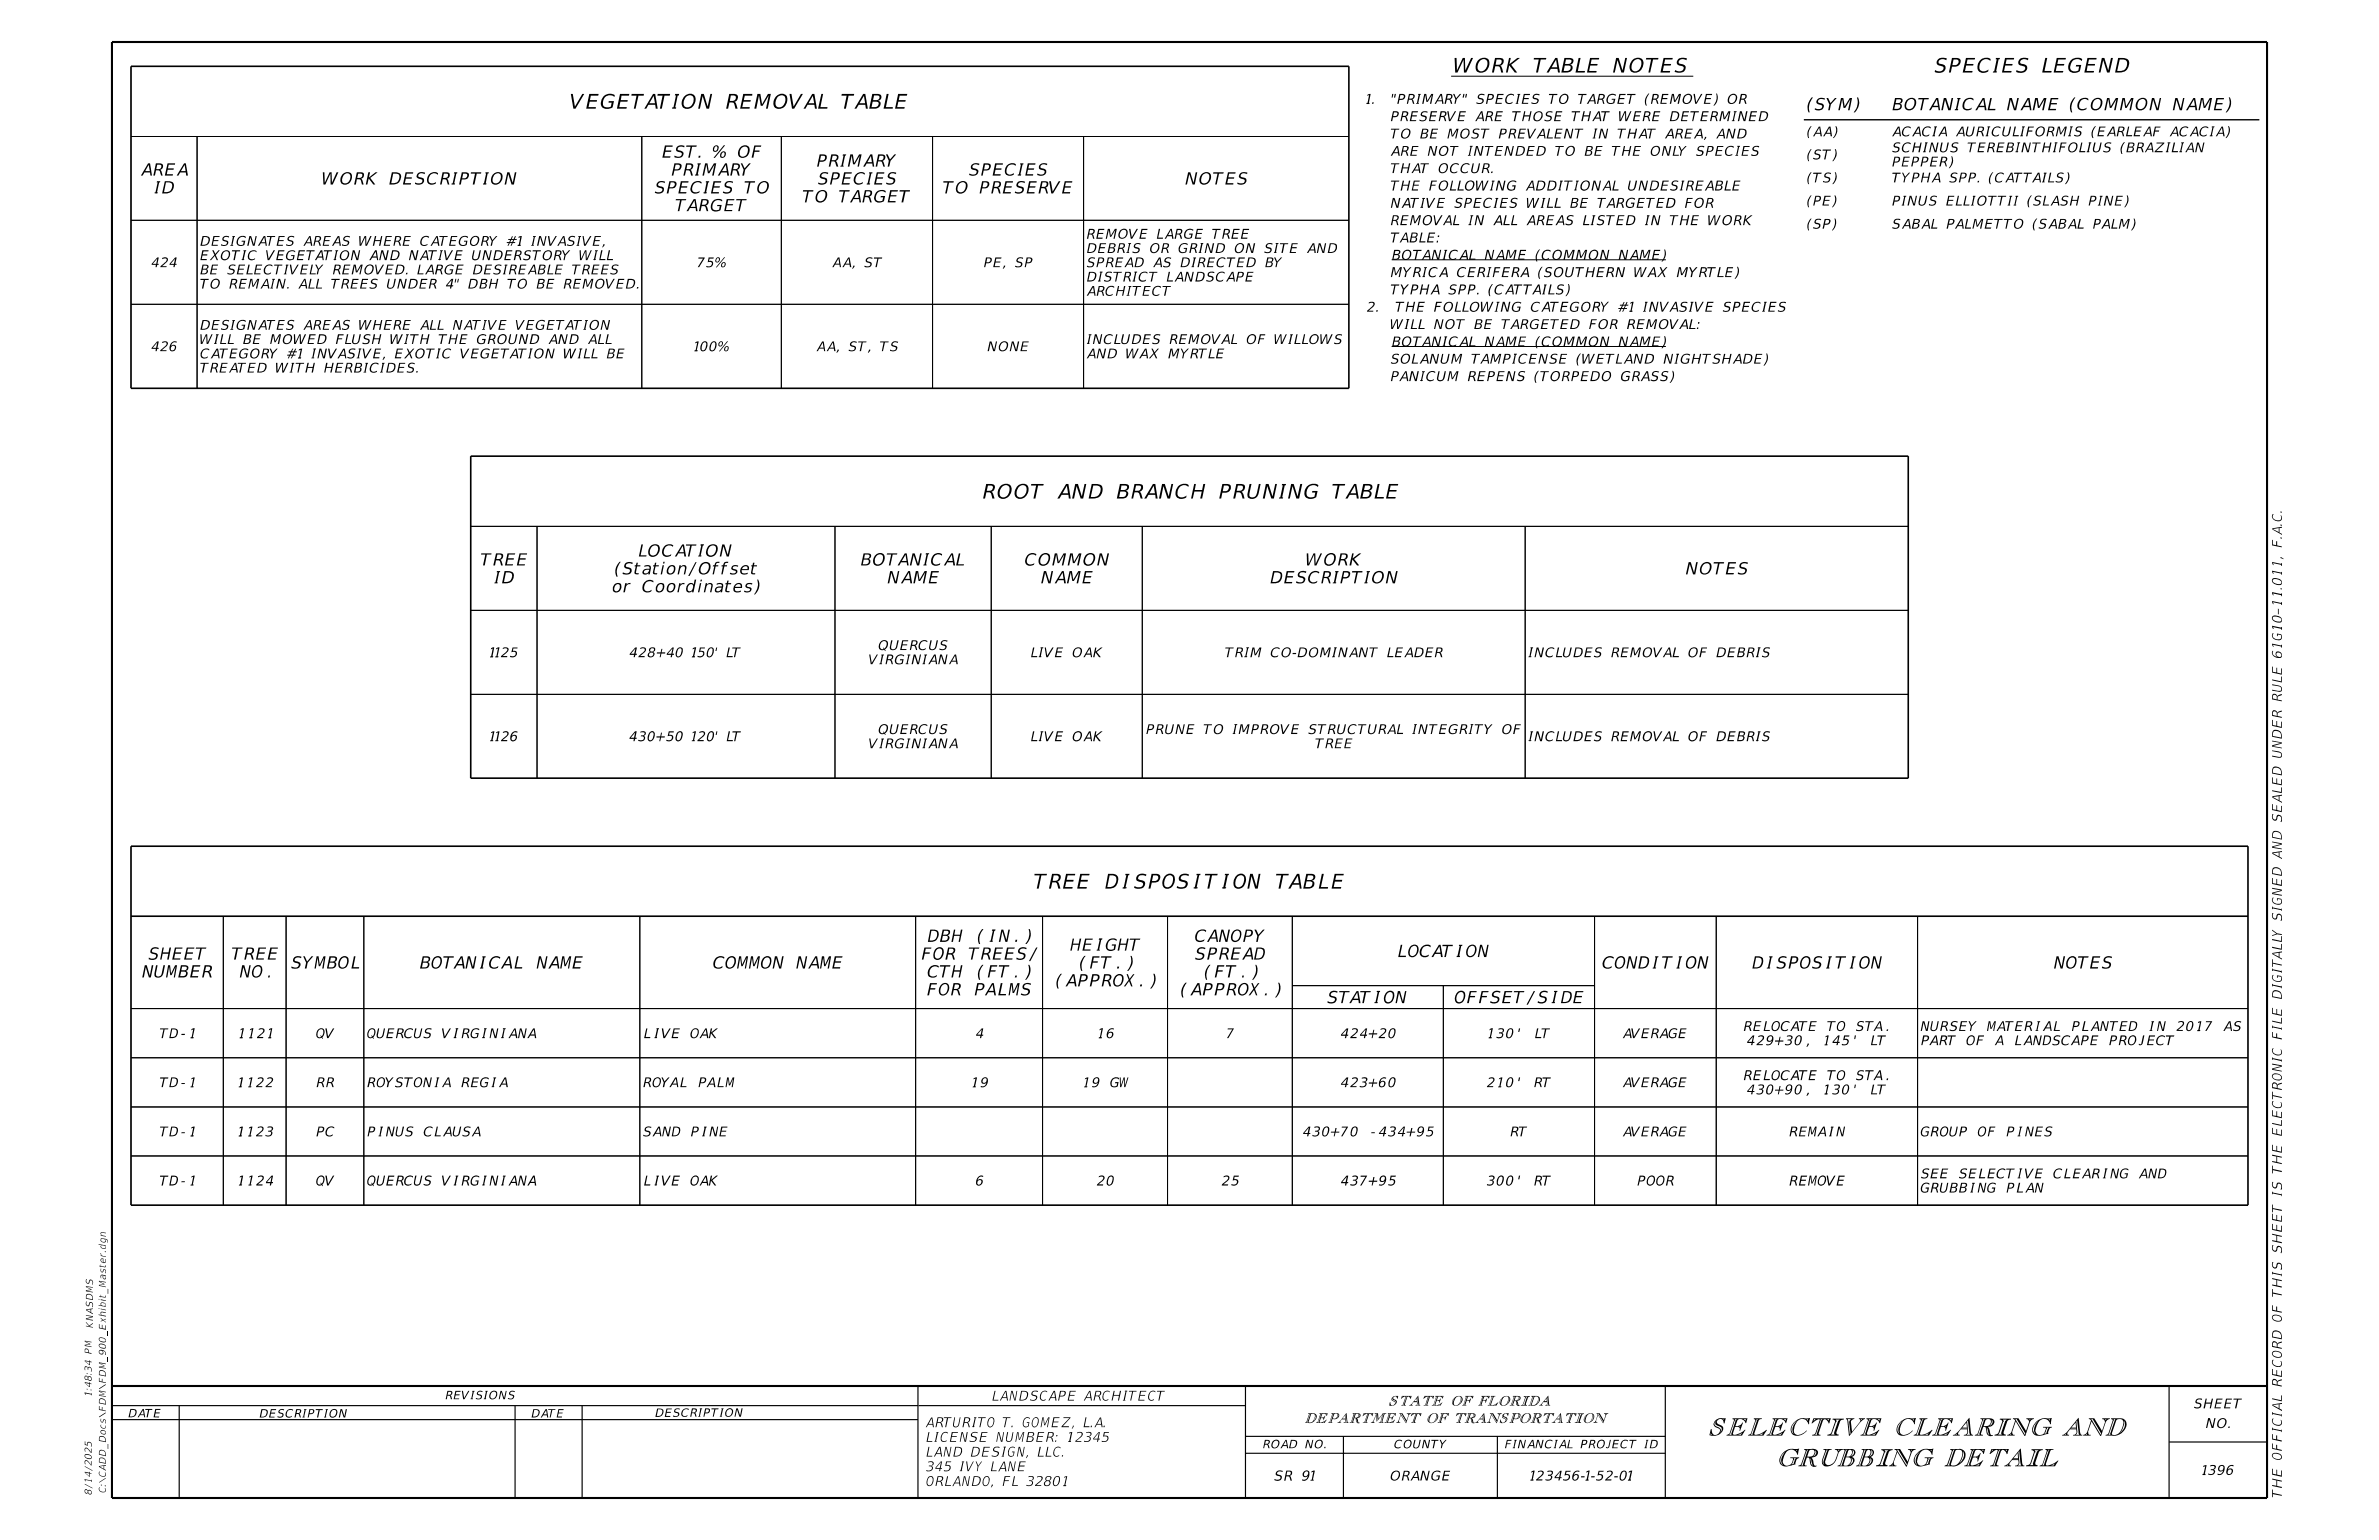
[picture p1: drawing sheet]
<svg xmlns="http://www.w3.org/2000/svg" width="432mm" height="279mm" viewBox="0 0 432 279" stroke-linecap="round" stroke-linejoin="round" font-family="sans-serif">
<defs><g id="words">
<g font-size="3.2">
<text x="310" y="260.4">SELECTIVE CLEARING AND</text>
<text x="322.3" y="266">GRUBBING DETAIL</text>
</g>
<g font-size="2.7">
<text x="263.9" y="13.2">WORK TABLE NOTES</text>
<text x="351" y="13.2">SPECIES LEGEND</text>
<text x="103.5" y="19.7">VEGETATION REMOVAL TABLE</text>
<text x="178.3" y="90.5">ROOT AND BRANCH PRUNING TABLE</text>
<text x="187.6" y="161.2">TREE DISPOSITION TABLE</text>
</g>
<g font-size="2.2">
<text x="327.9" y="20">(SYM)</text>
<text x="343.4" y="20">BOTANICAL NAME (COMMON NAME)</text>
<text x="120.1" y="28.6">EST. % OF</text>
<text x="25.5" y="31.9">AREA</text>
<text x="27.9" y="35.1">ID</text>
<text x="58.5" y="33.5">WORK DESCRIPTION</text>
<text x="118.7" y="35.1">SPECIES TO</text>
<text x="121.8" y="31.9">PRIMARY</text>
<text x="148.2" y="30.2">PRIMARY</text>
<text x="148.4" y="33.5">SPECIES</text>
<text x="171.1" y="35.1">TO PRESERVE</text>
<text x="175.8" y="31.9">SPECIES</text>
<text x="215.1" y="33.5">NOTES</text>
<text x="122.5" y="38.3">TARGET</text>
<text x="145.6" y="36.7">TO TARGET</text>
<text x="115.8" y="101">LOCATION</text>
<text x="87.2" y="102.6">TREE</text>
<text x="89.6" y="105.8">ID</text>
<text x="111" y="107.5">or Coordinates)</text>
<text x="111.6" y="104.2">(Station/Offset</text>
<text x="156.1" y="102.6">BOTANICAL</text>
<text x="161" y="105.8">NAME</text>
<text x="185.9" y="102.6">COMMON</text>
<text x="188.9" y="105.8">NAME</text>
<text x="230.5" y="105.8">DESCRIPTION</text>
<text x="237" y="102.6">WORK</text>
<text x="305.9" y="104.2">NOTES</text>
<text x="168.3" y="170.9">DBH (IN.)</text>
<text x="194.2" y="172.5">HEIGHT</text>
<text x="216.9" y="170.9">CANOPY</text>
<text x="253.4" y="173.6">LOCATION</text>
<text x="25.8" y="177.4">NUMBER</text>
<text x="26.8" y="174.1">SHEET</text>
<text x="42" y="174.1">TREE</text>
<text x="43.4" y="177.4">NO.</text>
<text x="52.7" y="175.7">SYMBOL</text>
<text x="76.1" y="175.7">BOTANICAL NAME</text>
<text x="129.4" y="175.7">COMMON NAME</text>
<text x="167.1" y="174.1">FOR TREES/</text>
<text x="168.3" y="177.4">CTH (FT.)</text>
<text x="191.2" y="179">(APPROX.)</text>
<text x="195.5" y="175.7">(FT.)</text>
<text x="216.8" y="174.1">SPREAD</text>
<text x="218.1" y="177.4">(FT.)</text>
<text x="290.8" y="175.7">CONDITION</text>
<text x="318" y="175.7">DISPOSITION</text>
<text x="372.7" y="175.7">NOTES</text>
<text x="168.1" y="180.6">FOR PALMS</text>
<text x="213.8" y="180.6">(APPROX.)</text>
<text x="240.8" y="182">STATION</text>
<text x="263.9" y="182">OFFSET/SIDE</text>
</g>
<g font-size="1.8">
<text x="248" y="18.8">1.</text>
<text x="250.3" y="22">PRESERVE ARE THOSE THAT WERE DETERMINED</text>
<text x="251.8" y="18.8">&quot;PRIMARY&quot; SPECIES TO TARGET (REMOVE) OR</text>
<text x="250.3" y="25.1">TO BE MOST PREVALENT IN THAT AREA, AND</text>
<text x="250.4" y="28.3">ARE NOT INTENDED TO BE THE ONLY SPECIES</text>
<text x="327.9" y="24.7">(AA)</text>
<text x="343.4" y="24.7">ACACIA AURICULIFORMIS (EARLEAF ACACIA)</text>
<text x="343.4" y="27.6">SCHINUS TEREBINTHIFOLIUS (BRAZILIAN</text>
<text x="250.2" y="34.6">THE FOLLOWING ADDITIONAL UNDESIREABLE</text>
<text x="250.5" y="31.4">THAT OCCUR.</text>
<text x="343.4" y="30.2">PEPPER)</text>
<text x="343.4" y="33.1">TYPHA SPP. (CATTAILS)</text>
<text x="250.3" y="40.8">REMOVAL IN ALL AREAS LISTED IN THE WORK</text>
<text x="250.3" y="37.7">NATIVE SPECIES WILL BE TARGETED FOR</text>
<text x="327.9" y="37.3">(PE)</text>
<text x="327.9" y="41.5">(SP)</text>
<text x="343.4" y="37.3">PINUS ELLIOTTII (SLASH PINE)</text>
<text x="343.4" y="41.5">SABAL PALMETTO (SABAL PALM)</text>
<text x="36.3" y="47.2">EXOTIC VEGETATION AND NATIVE UNDERSTORY WILL</text>
<text x="36.3" y="44.6">DESIGNATES AREAS WHERE CATEGORY #1 INVASIVE,</text>
<text x="197.2" y="45.9">DEBRIS OR GRIND ON SITE AND</text>
<text x="197.2" y="43.3">REMOVE LARGE TREE</text>
<text x="250.5" y="44">TABLE:</text>
<text x="252.6" y="47.1">BOTANICAL NAME (COMMON NAME)</text>
<text x="27.4" y="48.5">424</text>
<text x="36.3" y="52.4">TO REMAIN. ALL TREES UNDER 4&quot; DBH TO BE REMOVED.</text>
<text x="36.3" y="49.8">BE SELECTIVELY REMOVED. LARGE DESIREABLE TREES</text>
<text x="126.6" y="48.5">75%</text>
<text x="151" y="48.5">AA, ST</text>
<text x="178.5" y="48.5">PE, SP</text>
<text x="197.2" y="53.7">ARCHITECT</text>
<text x="197.2" y="51.1">DISTRICT LANDSCAPE</text>
<text x="197.2" y="48.5">SPREAD AS DIRECTED BY</text>
<text x="250.2" y="50.3">MYRICA CERIFERA (SOUTHERN WAX MYRTLE)</text>
<text x="250.4" y="53.4">TYPHA SPP. (CATTAILS)</text>
<text x="36.3" y="59.8">DESIGNATES AREAS WHERE ALL NATIVE VEGETATION</text>
<text x="248" y="56.6">2.</text>
<text x="250.3" y="59.7">WILL NOT BE TARGETED FOR REMOVAL:</text>
<text x="251.8" y="56.6">THE FOLLOWING CATEGORY #1 INVASIVE SPECIES</text>
<text x="27.4" y="63.7">426</text>
<text x="36.3" y="65">CATEGORY #1 INVASIVE, EXOTIC VEGETATION WILL BE</text>
<text x="36.3" y="62.4">WILL BE MOWED FLUSH WITH THE GROUND AND ALL</text>
<text x="126" y="63.7">100%</text>
<text x="148.1" y="63.7">AA, ST, TS</text>
<text x="179.2" y="63.7">NONE</text>
<text x="197.2" y="65">AND WAX MYRTLE</text>
<text x="197.2" y="62.4">INCLUDES REMOVAL OF WILLOWS</text>
<text x="250.2" y="66">SOLANUM TAMPICENSE (WETLAND NIGHTSHADE)</text>
<text x="252.6" y="62.8">BOTANICAL NAME (COMMON NAME)</text>
<text x="36.3" y="67.6">TREATED WITH HERBICIDES.</text>
<text x="250.3" y="69.1">PANICUM REPENS (TORPEDO GRASS)</text>
<text x="88.9" y="119.2">1125</text>
<text x="114.2" y="119.2">428+40 150' LT</text>
<text x="159.3" y="117.9">QUERCUS</text>
<text x="187" y="119.2">LIVE OAK</text>
<text x="222.3" y="119.2">TRIM CO-DOMINANT LEADER</text>
<text x="277.3" y="119.2">INCLUDES REMOVAL OF DEBRIS</text>
<text x="157.7" y="120.5">VIRGINIANA</text>
<text x="114.2" y="134.5">430+50 120' LT</text>
<text x="157.7" y="135.8">VIRGINIANA</text>
<text x="159.3" y="133.2">QUERCUS</text>
<text x="187" y="134.5">LIVE OAK</text>
<text x="208" y="133.2">PRUNE TO IMPROVE STRUCTURAL INTEGRITY OF</text>
<text x="238.7" y="135.8">TREE</text>
<text x="277.3" y="134.5">INCLUDES REMOVAL OF DEBRIS</text>
<text x="28.9" y="188.3">TD-1</text>
<text x="43" y="188.3">1121</text>
<text x="57.3" y="188.3">QV</text>
<text x="66.5" y="188.3">QUERCUS VIRGINIANA</text>
<text x="116.6" y="188.3">LIVE OAK</text>
<text x="177" y="188.3">4</text>
<text x="198.9" y="188.3">16</text>
<text x="222.5" y="188.3">7</text>
<text x="243.2" y="188.3">424+20</text>
<text x="269.7" y="188.3">130' LT</text>
<text x="294.5" y="188.3">AVERAGE</text>
<text x="316.4" y="187.1">RELOCATE TO STA.</text>
<text x="316.9" y="189.6">429+30, 145' LT</text>
<text x="348.6" y="189.6">PART OF A LANDSCAPE PROJECT</text>
<text x="348.6" y="187.1">NURSEY MATERIAL PLANTED IN 2017 AS</text>
<text x="28.9" y="197.3">TD-1</text>
<text x="42.9" y="197.3">1122</text>
<text x="57.3" y="197.3">RR</text>
<text x="66.5" y="197.3">ROYSTONIA REGIA</text>
<text x="116.6" y="197.3">ROYAL PALM</text>
<text x="176.1" y="197.3">19</text>
<text x="196.3" y="197.3">19 GW</text>
<text x="243.2" y="197.3">423+60</text>
<text x="269.7" y="197.3">210' RT</text>
<text x="294.5" y="197.3">AVERAGE</text>
<text x="316.4" y="196">RELOCATE TO STA.</text>
<text x="316.9" y="198.6">430+90, 130' LT</text>
<text x="28.9" y="206.2">TD-1</text>
<text x="42.9" y="206.2">1123</text>
<text x="57.3" y="206.2">PC</text>
<text x="66.5" y="206.2">PINUS CLAUSA</text>
<text x="116.6" y="206.2">SAND PINE</text>
<text x="236.3" y="206.2">430+70 -434+95</text>
<text x="274" y="206.2">RT</text>
<text x="294.5" y="206.2">AVERAGE</text>
<text x="324.6" y="206.2">REMAIN</text>
<text x="348.6" y="206.2">GROUP OF PINES</text>
<text x="28.9" y="215.1">TD-1</text>
<text x="42.9" y="215.1">1124</text>
<text x="66.5" y="215.1">QUERCUS VIRGINIANA</text>
<text x="116.6" y="215.1">LIVE OAK</text>
<text x="221.6" y="215.1">25</text>
<text x="243.2" y="215.1">437+95</text>
<text x="269.7" y="215.1">300' RT</text>
<text x="297.1" y="215.1">POOR</text>
<text x="324.7" y="215.1">REMOVE</text>
<text x="348.6" y="213.8">SEE SELECTIVE CLEARING AND</text>
<text x="348.6" y="216.4">GRUBBING PLAN</text>
<text x="180" y="254.1">LANDSCAPE ARCHITECT</text>
<text x="252" y="255">STATE OF FLORIDA</text>
<text x="398.1" y="255.5">SHEET</text>
<text x="168" y="261.6">LICENSE NUMBER:12345</text>
<text x="168" y="259">ARTURITO T. GOMEZ, L.A.</text>
<text x="236.7" y="258.2">DEPARTMENT OF TRANSPORTATION</text>
<text x="400.3" y="259.1">NO.</text>
<text x="168" y="269.6">ORLANDO, FL 32801</text>
<text x="168" y="267">345 IVY LANE</text>
<text x="168" y="264.3">LAND DESIGN, LLC.</text>
<text x="231.2" y="268.6">SR 91</text>
<text x="252.3" y="268.6">ORANGE</text>
<text x="277.8" y="268.6">123456-1-52-01</text>
<text x="399.7" y="267.6">1396</text>
<text x="414.2" y="271.8" transform="rotate(-90 414.2 271.8)">THE OFFICIAL RECORD OF THIS SHEET IS THE ELECTRONIC FILE DIGITALLY SIGNED AND SEALED UNDER RULE 61G10-11.011, F.A.C.</text>
</g>
<g font-size="1.5">
<text x="23.2" y="257.1">DATE</text>
<text x="47" y="257.2">DESCRIPTION</text>
<text x="80.8" y="253.9">REVISIONS</text>
<text x="96.4" y="257.2">DATE</text>
<text x="118.9" y="257.1">DESCRIPTION</text>
<text x="229.2" y="262.8">ROAD NO.</text>
<text x="253" y="262.8">COUNTY</text>
<text x="273.1" y="262.8">FINANCIAL PROJECT ID</text>
</g>
<g font-size="1.3">
<text x="16.9" y="241" transform="rotate(-90 16.9 241)">KNASDMS</text>
<text x="16.7" y="253.5" transform="rotate(-90 16.7 253.5)">1:48:34 PM</text>
<text x="19.2" y="270.9" transform="rotate(-90 19.2 270.9)">C:\CADD_Docs\FDM\FDM_900_Exhibit_Master.dgn</text>
</g>
</g></defs>
<g fill="none" stroke="#000" stroke-width=".18">
<path d="M263.4 13.8h43.9M23.8 24.8h221M23.8 40h221M35.8 24.8v45.6M116.5 24.8v45.6M141.8 24.8v45.6M169.3 24.8v45.6M196.7 24.8v45.6M327.4 21.7h82.7M23.8 55.2h221M252.6 47.1h49.8M252.6 62.9h49.8"/>
<path d="M85.4 95.5h261M97.5 95.5v45.7M151.6 95.5v45.7M179.9 95.5v45.7M207.3 95.5v45.7M276.8 95.5v45.7M85.4 110.7h261M85.4 126h261M40.5 166.2v52.5M51.9 166.2v52.5M66 166.2v52.5M116.1 166.2v52.5"/>
<path d="M166.2 166.2v52.5M189.2 166.2v52.5M211.9 166.2v52.5M234.6 166.2v52.5M234.6 178.8h54.8M262 178.8v39.9M289.4 166.2v52.5M311.5 166.2v52.5M348.1 166.2v52.5M23.8 183h384.2M23.8 191.9h384.2M23.8 200.8h384.2"/>
<path d="M23.8 209.7h384.2"/>
</g>
<path d="M23.8 12h221v58.4h-221zM85.4 82.8h261v58.4h-261zM23.8 153.5h384.2v65.2h-384.2zM23.8 166.2h384.2" fill="none" stroke="#000" stroke-width=".3"/>
<path d="M20.3 7.6h391.2v264.2h-391.2zM20.3 251.5h391.2" fill="none" stroke="#000" stroke-width=".38"/>
<g fill="none" stroke="#000" stroke-width=".21">
<path d="M20.3 255h146.3M20.3 257.6h146.3M32.5 255v16.8M93.5 255v16.8M105.7 255v16.8M166.6 251.5v20.3M166.7 255h59.4M226.1 251.5v20.3M302.3 251.5v20.3M393.7 251.5v20.3M226.1 260.6h76.2M226.1 263.7h76.2"/>
<path d="M243.8 260.6v11.2M271.8 260.6v11.2M393.7 261.6h17.8"/>
</g>
<g fill="#000">
<path d="M268.3 17.3a.99 .99 0 0 1 1.2-.2l-.1 .2a.58 .58 0 0 0-.9 .4 .68 .68 0 0 1 .8 .6 .94 .94 0 0 1-1.3 .5v-.3a.56 .56 0 0 0 .7 .2 .56 .56 0 0 0 .3-.5l-.1-.1a.52 .52 0 0 1-.5-.2 .52 .52 0 0 1-.1-.5z" fill-rule="evenodd"/>
<path d="M273.6 17.3l.4-.3h.4l.4 .2v.2a.81 .81 0 0 0-1.2 .1 .81 .81 0 0 0 .2 1.2l.8-.2a.75 .75 0 0 1-1.1 .3 .75 .75 0 0 1-.2-1.1z" fill-rule="evenodd"/>
<path d="M278.3 17.3a.98 .98 0 0 1 1.1-.2v.2a.58 .58 0 0 0-1 .4 .66 .66 0 0 1 .9 .6 .91 .91 0 0 1-1.3 .5v-.3a.56 .56 0 0 0 .6 .2 .56 .56 0 0 0 .4-.5l-.4-.2a.43 .43 0 0 1-.4-.3 .43 .43 0 0 1 .1-.4z" fill-rule="evenodd"/>
<path d="M283.2 17.5a.83 .83 0 0 0 .1 1.3 .83 .83 0 0 0 1.3-.6 .79 .79 0 0 0-.3-1.1 .79 .79 0 0 0-1.1 .4zM283.5 17.4a.56 .56 0 0 1 .8-.1 .56 .56 0 0 1 .1 .9 .59 .59 0 0 1-.9 .5 .59 .59 0 0 1-.2-1z" fill-rule="evenodd"/>
<path d="M292 17.3l.4-.3h.5l.4 .2-.1 .2a.85 .85 0 0 0-1.1 .1 .85 .85 0 0 0-.1 1.1l.3 .1 .5-.1 .1-.5h-.4l.1-.2h.6l-.2 .8a.85 .85 0 0 1-.9 .2 .85 .85 0 0 1-.5-.8z" fill-rule="evenodd"/>
<path d="M299.2 17h.2a2.06 2.06 0 0 0-.5 2.2h-.2l-.1-.7a2.09 2.09 0 0 1 .6-1.5z" fill-rule="evenodd"/>
<path d="M305.8 17.3a.87 .87 0 0 0-.4 .9 .87 .87 0 0 0 .7 .7 1.02 1.02 0 0 0 .9-.7 1.02 1.02 0 0 0-.3-1.2h-.5zM306 17.4a.56 .56 0 0 1 .8-.1 .56 .56 0 0 1 0 .9 .6 .6 0 0 1-.8 .5 .6 .6 0 0 1-.3-1z" fill-rule="evenodd"/>
<path d="M311.5 17h.1l.2 .7a2.13 2.13 0 0 1-.6 1.5h-.2a2.18 2.18 0 0 0 .5-2.2z" fill-rule="evenodd"/>
<path d="M314 17.3a.93 .93 0 0 0 0 1.5 1.02 1.02 0 0 0 1.2-.5 1.02 1.02 0 0 0-.3-1.3h-.5zM314.1 17.4a.56 .56 0 0 1 .9-.1 .56 .56 0 0 1 0 .9 .59 .59 0 0 1-.9 .5 .59 .59 0 0 1-.2-1z" fill-rule="evenodd"/>
<path d="M328.8 17.7h.3a2.82 2.82 0 0 0-.6 2.7h-.2l-.2-.5a2.59 2.59 0 0 1 .7-2.2z" fill-rule="evenodd"/>
<path d="M337 17.7h.3a2.41 2.41 0 0 1-.6 2.7h-.3a2.79 2.79 0 0 0 .6-2.7z" fill-rule="evenodd"/>
<path d="M376.5 17.7h.2l-.6 1.1-.1 .7 .1 .9h-.2a2.34 2.34 0 0 1 .6-2.7z" fill-rule="evenodd"/>
<path d="M404.5 17.7h.2a2.33 2.33 0 0 1-.5 2.7h-.2l.5-.9 .2-.8z" fill-rule="evenodd"/>
<path d="M328.6 22.9h.2l-.5 .9v.7l.1 .5h-.2l-.1-1z" fill-rule="evenodd"/>
<path d="M328.6 27.1h.2l-.5 .9v.7l.1 .5h-.2l-.1-1z" fill-rule="evenodd"/>
<path d="M328.6 31.3h.2l-.5 .9v.7l.1 .5h-.2l-.1-1.1z" fill-rule="evenodd"/>
<path d="M328.6 35.5h.2l-.5 .8v.8l.1 .5h-.2l-.1-1.1z" fill-rule="evenodd"/>
<path d="M328.6 39.7h.2l-.5 .8v.8l.1 .5h-.2l-.1-1.1z" fill-rule="evenodd"/>
<path d="M329.1 31.3h1.5v.2h-.6l-.4 1.6h-.2l.3-1.6h-.6z" fill-rule="evenodd"/>
<path d="M329.6 27.2l.7-.1 .3 .1-.1 .2a.51 .51 0 0 0-.6-.1 .51 .51 0 0 0-.3 .5 .73 .73 0 0 1 .8 .6 .91 .91 0 0 1-1.3 .4v-.2a.59 .59 0 0 0 .7 .2 .59 .59 0 0 0 .4-.5l-.5-.2a.44 .44 0 0 1-.4-.4 .44 .44 0 0 1 .3-.5z" fill-rule="evenodd"/>
<path d="M330.8 27.1h1.6l-.1 .2h-.7l-.3 1.6h-.2l.3-1.6h-.6z" fill-rule="evenodd"/>
<path d="M331.2 31.5a1.02 1.02 0 0 1 1.2-.1l-.1 .2a.51 .51 0 0 0-.6-.2 .51 .51 0 0 0-.3 .6 .86 .86 0 0 1 .8 .5 .87 .87 0 0 1-1.3 .5v-.2a.6 .6 0 0 0 .6 .2 .6 .6 0 0 0 .4-.5l-.1-.1a.56 .56 0 0 1-.7-.6z" fill-rule="evenodd"/>
<path d="M333 35.5h.1l.2 .6a1.97 1.97 0 0 1-.6 1.5h-.2a2.02 2.02 0 0 0 .5-2.1z" fill-rule="evenodd"/>
<path d="M333 39.7h.1l.2 .7a2.22 2.22 0 0 1-.6 1.4h-.2a2.22 2.22 0 0 0 .5-2.1z" fill-rule="evenodd"/>
<path d="M333 27.1h.2l.1 .5a1.89 1.89 0 0 1-.6 1.6h-.1l.4-.7 .1-.6z" fill-rule="evenodd"/>
<path d="M333 31.3h.2l.1 .5a1.79 1.79 0 0 1-.6 1.6h-.1a2.18 2.18 0 0 0 .4-2.1z" fill-rule="evenodd"/>
<path d="M333.1 22.9h.2l.1 .2 .1 .5a2.18 2.18 0 0 1-.7 1.4h-.1a2.02 2.02 0 0 0 .4-2.1z" fill-rule="evenodd"/>
<path d="M354.2 28.4h.1l.2 .5a1.92 1.92 0 0 1-.6 1.6h-.2l.3-.5 .3-.8z" fill-rule="evenodd"/>
<path d="M361.6 31.3h.2a2.02 2.02 0 0 0-.4 2.1h-.2l-.1-.2-.1-.5a2.18 2.18 0 0 1 .6-1.4z" fill-rule="evenodd"/>
<path d="M368.6 35.5h.2a2.22 2.22 0 0 0-.5 2.1h-.1l-.2-.5a1.94 1.94 0 0 1 .6-1.6z" fill-rule="evenodd"/>
<path d="M369.6 39.7h.2a1.99 1.99 0 0 0-.5 2.1h-.2l-.1-.7a2.05 2.05 0 0 1 .6-1.4z" fill-rule="evenodd"/>
<path d="M375.2 31.3h.2l.2 .7a2.05 2.05 0 0 1-.6 1.4h-.2a1.99 1.99 0 0 0 .4-2.1z" fill-rule="evenodd"/>
<path d="M380.3 22.9h.1a1.99 1.99 0 0 0-.4 2.1h-.2l-.2-.7a2.05 2.05 0 0 1 .7-1.4z" fill-rule="evenodd"/>
<path d="M385.5 25.8h.2l-.4 .5-.2 .8 .1 .8h-.1l-.2-.5a1.92 1.92 0 0 1 .6-1.6z" fill-rule="evenodd"/>
<path d="M386 35.5h.2v.1l.1 .9-.4 .9-.3 .2 .5-1.1z" fill-rule="evenodd"/>
<path d="M387.2 39.7h.2l.2 .7a2.18 2.18 0 0 1-.6 1.4h-.2a2.22 2.22 0 0 0 .4-2.1z" fill-rule="evenodd"/>
<path d="M404.4 22.9h.2l.1 .2v.5a2.18 2.18 0 0 1-.6 1.4h-.2a2.02 2.02 0 0 0 .5-2.1z" fill-rule="evenodd"/>
<path d="M263.3 51.8a.98 .98 0 0 1 1.1-.1l-.1 .2a.52 .52 0 0 0-.6-.2 .52 .52 0 0 0-.3 .6 .66 .66 0 0 1 .8 .6 .93 .93 0 0 1-1.3 .4l.1-.2a.59 .59 0 0 0 .6 .2 .59 .59 0 0 0 .4-.5l-.3-.2a.44 .44 0 0 1-.5-.2 .44 .44 0 0 1 .1-.6z" fill-rule="evenodd"/>
<path d="M270.8 51.5h.2a2.27 2.27 0 0 0-.5 2.2h-.2l-.1-.5a2.03 2.03 0 0 1 .6-1.7z" fill-rule="evenodd"/>
<path d="M271.7 51.8l.4-.2h.4l.4 .2-.1 .2a.8 .8 0 0 0-1.1 .1 .8 .8 0 0 0 .1 1.1h.4l.4-.2a.75 .75 0 0 1-1 .4 .75 .75 0 0 1-.2-1.2z" fill-rule="evenodd"/>
<path d="M279.4 45.3h.1a2.18 2.18 0 0 0-.5 2.1h-.1l-.2-.7a2.22 2.22 0 0 1 .7-1.4z" fill-rule="evenodd"/>
<path d="M279.8 48.4h.2a2.06 2.06 0 0 0-.5 2.2h-.1l-.1-.2-.1-.6a2.22 2.22 0 0 1 .6-1.4z" fill-rule="evenodd"/>
<path d="M282.8 51.8a.99 .99 0 0 1 1.1-.1l-.1 .2a.58 .58 0 0 0-.9 .3v.1a.68 .68 0 0 1 .8 .6 .94 .94 0 0 1-1.3 .4v-.2a.56 .56 0 0 0 .7 .2 .56 .56 0 0 0 .4-.6h-.2a.52 .52 0 0 1-.5-.2 .52 .52 0 0 1-.1-.6z" fill-rule="evenodd"/>
<path d="M284.6 51.5h.2l.1 .8a2.13 2.13 0 0 1-.6 1.4h-.2a2.27 2.27 0 0 0 .5-2.2z" fill-rule="evenodd"/>
<path d="M302 45.3h.2l.1 .1v1l-.4 .9-.1 .1h-.2a2.18 2.18 0 0 0 .4-2.1z" fill-rule="evenodd"/>
<path d="M315.3 48.4h.2l.1 .8a2.1 2.1 0 0 1-.6 1.4h-.2a2.06 2.06 0 0 0 .5-2.2z" fill-rule="evenodd"/>
<path d="M279.2 67.3h.1a2.06 2.06 0 0 0-.4 2.2h-.2l-.2-.8a2.1 2.1 0 0 1 .7-1.4z" fill-rule="evenodd"/>
<path d="M279.4 61h.1a2.18 2.18 0 0 0-.5 2.2h-.1l-.2-.8a2.05 2.05 0 0 1 .7-1.4z" fill-rule="evenodd"/>
<path d="M286.8 64.1h.1l-.3 .6-.2 .7 .1 .9h-.2l-.1-.5a1.82 1.82 0 0 1 .6-1.7z" fill-rule="evenodd"/>
<path d="M302 61h.2l.1 .2v.9l-.5 1.1h-.2a2.22 2.22 0 0 0 .4-2.2z" fill-rule="evenodd"/>
<path d="M303.5 67.3l.3 .2v.5a2.22 2.22 0 0 1-.6 1.5h-.2a2.18 2.18 0 0 0 .5-2.2z" fill-rule="evenodd"/>
<path d="M320.6 64.1h.1l.1 .2 .1 .9-.6 1.1h-.2a2.22 2.22 0 0 0 .5-2.2z" fill-rule="evenodd"/>
<path d="M412.5 93.2l.2 .1a.68 .68 0 0 0-.1 .8 .68 .68 0 0 0 .8 .3 .52 .52 0 0 0 .6-.3 .52 .52 0 0 0-.1-.6 .61 .61 0 0 1 .2 .8 .61 .61 0 0 1-.8 .2 .82 .82 0 0 1-.8-.4 .82 .82 0 0 1 0-.9z" fill-rule="evenodd"/>
<path d="M112.5 101.9h.2l-.6 1.1-.2 .8 .2 .8h-.2a2.33 2.33 0 0 1 .6-2.7z" fill-rule="evenodd"/>
<path d="M120.4 101.9h.2v.3h-.3z" fill-rule="evenodd"/>
<path d="M124.9 106a.84 .84 0 0 0-.4 .8 .84 .84 0 0 0 .6 .7l.6-.3-.1 .3h.3l.5-2.3h-.3l-.2 .9-.2-.3h-.3zM125.1 106.2a.47 .47 0 0 1 .6-.1 .47 .47 0 0 1 0 .7 .49 .49 0 0 1-.7 .5 .49 .49 0 0 1-.1-.9z" fill-rule="evenodd"/>
<path d="M127.2 105.2h.2v.3h-.3z" fill-rule="evenodd"/>
<path d="M129.9 102l.7-.1v.2h-.4l-.2 .2-.1 .3h.5v.2h-.5l-.3 1.4h-.3l.3-1.4h-.2v-.2h.3z" fill-rule="evenodd"/>
<path d="M131.5 102l.7-.1v.2h-.4l-.2 .2-.1 .3h.5l-.1 .2h-.4l-.3 1.4h-.3l.3-1.4h-.2v-.2h.3z" fill-rule="evenodd"/>
<path d="M137.4 105.2h.2a2.28 2.28 0 0 1-.5 2.6h-.3l.6-.8 .2-.8z" fill-rule="evenodd"/>
<path d="M412.5 111.8a.94 .94 0 0 0 1.2 1.2 .59 .59 0 0 0 .5-.7 .59 .59 0 0 0-.6-.5l-.7-.1zM412.6 112a1.25 1.25 0 0 1 1.5 .5 .86 .86 0 0 1-1.4 0l-.2-.2z" fill-rule="evenodd"/>
<path d="M412.5 105a.94 .94 0 0 0 1.2 1.2 .58 .58 0 0 0 .5-.7 .58 .58 0 0 0-.6-.5l-.7-.1zM412.6 105.2a1.19 1.19 0 0 1 1.5 .5 .9 .9 0 0 1-1.4 0l-.2-.2z" fill-rule="evenodd"/>
<path d="M412.4 118.1a1.08 1.08 0 0 0 .5 1.1 1.08 1.08 0 0 0 1.2 0 .66 .66 0 0 0-.1-.8 .66 .66 0 0 0-.9 0v.5l.2 .3a.71 .71 0 0 1-.7-.3 .71 .71 0 0 1 0-.8zM413.3 118.4a.46 .46 0 0 1 .6 .2 .46 .46 0 0 1-.1 .6 .5 .5 0 0 1-.5-.2 .5 .5 0 0 1 0-.6z" fill-rule="evenodd"/>
<path d="M412.5 114.9h.2a.64 .64 0 0 0-.1 .8 .64 .64 0 0 0 .7 .3 .52 .52 0 0 0 .6-.1 .52 .52 0 0 0 0-.7l-.5-.1v.3h-.1v-.5l.7 .2a.65 .65 0 0 1 .1 .8 .65 .65 0 0 1-.8 .2 .84 .84 0 0 1-.8-1.2z" fill-rule="evenodd"/>
<path d="M89.2 132.8l.5-.1-.3 1.6h.1v.2h-.6l.2-.2 .4-1.4-.4 .1z" fill-rule="evenodd"/>
<path d="M90.1 132.8l.6-.1-.4 1.6h.2l-.1 .2h-.5v-.2h.2l.3-1.4-.4 .1z" fill-rule="evenodd"/>
<path d="M91.3 132.8a.57 .57 0 0 1 .7-.2 .57 .57 0 0 1 .3 .7l-1.1 1h.9l-.1 .2h-1.1l.1-.2 .8-.7a.38 .38 0 0 0 .2-.6 .38 .38 0 0 0-.6-.1l-.1 .1z" fill-rule="evenodd"/>
<path d="M93 132.9a1.13 1.13 0 0 0-.1 1.6 .66 .66 0 0 0 .8-.3 .66 .66 0 0 0-.2-.9h-.4l-.2 .2a.7 .7 0 0 1 1-.6v-.1l-.3-.2zM93 133.6a.32 .32 0 0 1 .4-.1 .32 .32 0 0 1 .2 .4 .4 .4 0 0 1-.3 .4 .4 .4 0 0 1-.5-.2 .4 .4 0 0 1 .2-.5z" fill-rule="evenodd"/>
<path d="M195.1 132.9a.89 .89 0 0 0-.4 .9 .89 .89 0 0 0 .7 .7 1.02 1.02 0 0 0 .9-.7 1.02 1.02 0 0 0-.3-1.1h-.5zM195.2 133a.56 .56 0 0 1 .8 0 .56 .56 0 0 1 .1 .8 .59 .59 0 0 1-.9 .5 .59 .59 0 0 1-.2-.9z" fill-rule="evenodd"/>
<path d="M280.9 132.9l.4-.2h.4l.4 .1v.3a.79 .79 0 0 0-1.1 .1 .79 .79 0 0 0 .1 1.1h.5l.3-.2a.74 .74 0 0 1-1.1 .3 .74 .74 0 0 1-.2-1.1z" fill-rule="evenodd"/>
<path d="M289.8 132.8l.7-.1 .3 .1-.1 .2a.56 .56 0 0 0-.9 .3 .73 .73 0 0 1 .8 .7 .91 .91 0 0 1-1.3 .4v-.2a.59 .59 0 0 0 .7 .1 .59 .59 0 0 0 .4-.5l-.3-.1a.47 .47 0 0 1-.6-.3 .47 .47 0 0 1 .3-.6z" fill-rule="evenodd"/>
<path d="M298.6 132.9a.89 .89 0 0 0-.4 .9 .89 .89 0 0 0 .6 .7 1.03 1.03 0 0 0 1-.7 1.03 1.03 0 0 0-.4-1.1h-.4zM298.7 133a.56 .56 0 0 1 .8 0 .56 .56 0 0 1 0 .8 .58 .58 0 0 1-.8 .5 .58 .58 0 0 1-.2-.9z" fill-rule="evenodd"/>
<path d="M306.8 132.9a.89 .89 0 0 0-.4 .9 .89 .89 0 0 0 .7 .7 1.03 1.03 0 0 0 1-.7 1.03 1.03 0 0 0-.4-1.1h-.4zM307 133a.56 .56 0 0 1 .8 0 .56 .56 0 0 1 0 .8 .58 .58 0 0 1-.8 .5 .58 .58 0 0 1-.2-.9z" fill-rule="evenodd"/>
<path d="M320.2 132.9a.98 .98 0 0 1 1.1-.1l-.1 .2a.56 .56 0 0 0-.9 .3 .69 .69 0 0 1 .8 .7 .88 .88 0 0 1-1.3 .4v-.2a.6 .6 0 0 0 .7 .1 .6 .6 0 0 0 .4-.5l-.4-.2a.43 .43 0 0 1-.4-.2 .43 .43 0 0 1 .1-.5z" fill-rule="evenodd"/>
<path d="M412.5 147.7h.1a.53 .53 0 0 0-.1 .6 .53 .53 0 0 0 .5 .4l.2-.3a.51 .51 0 0 1 .5-.6 .51 .51 0 0 1 .5 .6l-.1 .8-.2-.1a.62 .62 0 0 0 .2-.6 .62 .62 0 0 0-.6-.5l-.1 .2a.53 .53 0 0 1-.5 .7 .87 .87 0 0 1-.4-1.2z" fill-rule="evenodd"/>
<path d="M178.3 175h.2a2.61 2.61 0 0 0-.6 2.8h-.2a2.51 2.51 0 0 1 .6-2.8z" fill-rule="evenodd"/>
<path d="M178.3 168.6h.2a2.65 2.65 0 0 0-.6 2.7h-.2a2.51 2.51 0 0 1 .6-2.7z" fill-rule="evenodd"/>
<path d="M186.6 175h.2a2.37 2.37 0 0 1-.5 2.8h-.2a2.73 2.73 0 0 0 .5-2.8z" fill-rule="evenodd"/>
<path d="M186.7 168.6h.2a2.51 2.51 0 0 1-.6 2.7h-.2a2.87 2.87 0 0 0 .6-2.7z" fill-rule="evenodd"/>
<path d="M192.5 176.7h.3a2.57 2.57 0 0 0-.6 2.7h-.3a2.46 2.46 0 0 1 .6-2.7z" fill-rule="evenodd"/>
<path d="M196.8 173.4h.3a2.61 2.61 0 0 0-.6 2.7h-.2a2.35 2.35 0 0 1 .5-2.7z" fill-rule="evenodd"/>
<path d="M205.2 173.4h.2a2.37 2.37 0 0 1-.6 2.7h-.2a2.65 2.65 0 0 0 .6-2.7z" fill-rule="evenodd"/>
<path d="M209.3 176.7h.3a2.46 2.46 0 0 1-.6 2.7h-.3a2.57 2.57 0 0 0 .6-2.7z" fill-rule="evenodd"/>
<path d="M215.2 178.3h.2a2.78 2.78 0 0 0-.6 2.7h-.2a2.46 2.46 0 0 1 .6-2.7z" fill-rule="evenodd"/>
<path d="M219.5 175h.2a2.82 2.82 0 0 0-.6 2.8h-.2a2.51 2.51 0 0 1 .6-2.8z" fill-rule="evenodd"/>
<path d="M227.8 175h.2a2.37 2.37 0 0 1-.5 2.8h-.2a2.73 2.73 0 0 0 .5-2.8z" fill-rule="evenodd"/>
<path d="M232 178.3h.2a2.31 2.31 0 0 1-.6 2.7h-.2a2.65 2.65 0 0 0 .6-2.7z" fill-rule="evenodd"/>
<path d="M412.5 165.6l.1 .1a.53 .53 0 0 0-.1 .6 .53 .53 0 0 0 .5 .3l.2-.3a.54 .54 0 0 1 .6-.5 .54 .54 0 0 1 .4 .7l-.1 .6-.2-.1a.61 .61 0 0 0 .2-.6 .61 .61 0 0 0-.6-.4l-.2 .3a.51 .51 0 0 1-.6 .5 .51 .51 0 0 1-.3-.7z" fill-rule="evenodd"/>
<path d="M412.5 177l.2-.1a.64 .64 0 0 0-.1 .7 .64 .64 0 0 0 .7 .4 .52 .52 0 0 0 .7-.1 .52 .52 0 0 0-.1-.7l-.5-.1v.3h-.1v-.4l.7 .1a.65 .65 0 0 1 .1 .8 .65 .65 0 0 1-.8 .2 .82 .82 0 0 1-.8-1.1z" fill-rule="evenodd"/>
<path d="M412.5 162.8l.2 .1a.64 .64 0 0 0-.1 .7 .64 .64 0 0 0 .7 .4 .52 .52 0 0 0 .7-.1 .52 .52 0 0 0-.1-.7l-.5-.1v.3h-.1v-.5l.7 .2a.65 .65 0 0 1 .1 .8 .65 .65 0 0 1-.8 .2 .79 .79 0 0 1-.8-.4 .79 .79 0 0 1 0-.9z" fill-rule="evenodd"/>
<path d="M412.5 194.9a.87 .87 0 0 0 1.1 1.1 .61 .61 0 0 0 .6-.6 .61 .61 0 0 0-.7-.6l-.6-.1zM412.6 195.1a1.01 1.01 0 0 1 1.5 .4 .89 .89 0 0 1-1.4 .2l-.2-.3z" fill-rule="evenodd"/>
<path d="M412.5 199.8h.2a.64 .64 0 0 0-.1 .7 .64 .64 0 0 0 .7 .4 .55 .55 0 0 0 .7-.2 .55 .55 0 0 0-.1-.7 .62 .62 0 0 1 .2 .8 .62 .62 0 0 1-.8 .2 .89 .89 0 0 1-.8-1.2z" fill-rule="evenodd"/>
<path d="M412.5 190.3l.2-.1a.69 .69 0 0 0-.1 .8 .69 .69 0 0 0 .8 .3 .53 .53 0 0 0 .6-.2 .53 .53 0 0 0-.1-.7 .62 .62 0 0 1 .2 .8 .62 .62 0 0 1-.8 .3 .89 .89 0 0 1-.8-1.2z" fill-rule="evenodd"/>
<path d="M46.8 213.4a.57 .57 0 0 1 .8-.1 .57 .57 0 0 1 .2 .7l-1 .9h.9l-.1 .2h-1.1v-.2l.7-.5a.59 .59 0 0 0 .3-.9l-.7 .1z" fill-rule="evenodd"/>
<path d="M57.7 213.5a.9 .9 0 0 0 .3 1.6l.4-.1 .1 .2h.1l-.1-.3a1.11 1.11 0 0 0 0-1.6h-.4zM57.9 213.6a.47 .47 0 0 1 .6-.1 .47 .47 0 0 1 .2 .7l-.3 .6-.2-.2h-.1l.2 .2a.46 .46 0 0 1-.6 0 .46 .46 0 0 1-.1-.6z" fill-rule="evenodd"/>
<path d="M59.1 213.3h.2l.2 1.5 .9-1.5h.3l-1.1 1.8h-.2z" fill-rule="evenodd"/>
<path d="M67 213.5a.92 .92 0 0 0 .2 1.6l.4-.1 .2 .2h.1l-.2-.3a1.11 1.11 0 0 0 .1-1.6h-.4zM67.1 213.6a.47 .47 0 0 1 .7-.1 .47 .47 0 0 1 .1 .7l-.3 .6-.1-.2h-.1l.1 .2a.46 .46 0 0 1-.6 0 .46 .46 0 0 1 0-.6z" fill-rule="evenodd"/>
<path d="M73.8 213.5l.4-.2h.4l.4 .1-.1 .3a.79 .79 0 0 0-1.1 .1 .79 .79 0 0 0 .1 1.1h.5l.3-.2a.75 .75 0 0 1-1.1 .3 .75 .75 0 0 1-.1-1.1z" fill-rule="evenodd"/>
<path d="M77.2 213.5a.98 .98 0 0 1 1.2-.1l-.1 .2a.51 .51 0 0 0-.6-.2 .51 .51 0 0 0-.3 .5l.1 .1a.59 .59 0 0 1 .7 .6 .59 .59 0 0 1-.8 .5l-.5-.1v-.2a.55 .55 0 0 0 .6 .1 .55 .55 0 0 0 .4-.5l-.7-.3-.1-.3z" fill-rule="evenodd"/>
<path d="M85.8 213.5l.7-.2 .5 .1v.3a.79 .79 0 0 0-1.2 .1 .79 .79 0 0 0 .2 1.1l.5-.1 .1-.5h-.3v-.1h.6l-.2 .7a.79 .79 0 0 1-1 .1 .79 .79 0 0 1-.2-1.1z" fill-rule="evenodd"/>
<path d="M125.7 213.5a.9 .9 0 0 0 .2 1.6 1.05 1.05 0 0 0 .9-.7 1.05 1.05 0 0 0-.3-1.1h-.4zM125.8 213.6a.49 .49 0 0 1 .7-.1 .49 .49 0 0 1 .1 .7 .57 .57 0 0 1-.3 .6 .57 .57 0 0 1-.7-.2z" fill-rule="evenodd"/>
<path d="M177.6 213.5a1.03 1.03 0 0 0-.1 1.6 .68 .68 0 0 0 .7-.3 .68 .68 0 0 0-.1-.8l-.3-.1-.4 .2a.67 .67 0 0 1 1-.6l.1-.1-.4-.1zM177.6 214.2l.3-.1a.41 .41 0 0 1 .1 .6 .41 .41 0 0 1-.6 .1z" fill-rule="evenodd"/>
<path d="M199.5 213.4a.55 .55 0 0 1 .7-.1 .55 .55 0 0 1 .1 .8l-.9 .8h.8v.2h-1.1v-.2l.6-.5a.57 .57 0 0 0 .4-.9l-.7 .1z" fill-rule="evenodd"/>
<path d="M201.2 213.5a1.17 1.17 0 0 0-.1 1.6 1.08 1.08 0 0 0 1-.7 1.08 1.08 0 0 0-.2-1.1h-.4zM201.3 213.6l.4-.1a.61 .61 0 0 1 .1 .9v.2a.35 .35 0 0 1-.5 .3 .35 .35 0 0 1-.2-.5z" fill-rule="evenodd"/>
<path d="M270.3 213.4a.56 .56 0 0 1 .6-.1 .56 .56 0 0 1 .3 .6l-.4 .2a.51 .51 0 0 1 .3 .7 .51 .51 0 0 1-.6 .3l-.6-.1v-.2a.57 .57 0 0 0 .7 .1 .57 .57 0 0 0 .3-.6l-.5-.1v-.2h.2a.32 .32 0 0 0 .4-.3 .32 .32 0 0 0-.5-.2h-.3z" fill-rule="evenodd"/>
<path d="M272 213.5a1.15 1.15 0 0 0-.1 1.6 1.1 1.1 0 0 0 .8-1.8h-.4zM272.1 213.6l.5-.1a1.23 1.23 0 0 1-.5 1.4 .92 .92 0 0 1 0-1.3z" fill-rule="evenodd"/>
<path d="M273.7 213.5a1.12 1.12 0 0 0-.1 1.6 1.09 1.09 0 0 0 1-.7 1.09 1.09 0 0 0-.2-1.1h-.4zM274 213.5h.3a1.23 1.23 0 0 1-.4 1.4 .92 .92 0 0 1 0-1.3z" fill-rule="evenodd"/>
<path d="M299.2 213.5a.9 .9 0 0 0 .3 1.6 1.06 1.06 0 0 0 .8-.7 1.06 1.06 0 0 0-.3-1.1h-.4zM299.4 213.6a.47 .47 0 0 1 .6-.1 .47 .47 0 0 1 .1 .7 .56 .56 0 0 1-.3 .7 .56 .56 0 0 1-.7-.3l.1-.6z" fill-rule="evenodd"/>
<path d="M301 213.5a.9 .9 0 0 0 .2 1.6 1.05 1.05 0 0 0 .9-.7 1.05 1.05 0 0 0-.4-1.1h-.4zM301.1 213.6a.47 .47 0 0 1 .6-.1 .47 .47 0 0 1 .2 .7 .56 .56 0 0 1-.4 .7 .56 .56 0 0 1-.7-.3l.1-.6z" fill-rule="evenodd"/>
<path d="M330.3 213.5a.92 .92 0 0 0 .2 1.6 1.06 1.06 0 0 0 .9-.7 1.06 1.06 0 0 0-.3-1.1h-.5zM330.4 213.6a.47 .47 0 0 1 .7-.1 .47 .47 0 0 1 .1 .7 .56 .56 0 0 1-.3 .7 .56 .56 0 0 1-.7-.3z" fill-rule="evenodd"/>
<path d="M412.5 214.4l.1 .1a.52 .52 0 0 0-.1 .6 .52 .52 0 0 0 .5 .3l.2-.3a.54 .54 0 0 1 .6-.5 .54 .54 0 0 1 .4 .7l-.1 .6-.2-.1a.62 .62 0 0 0 .2-.6 .62 .62 0 0 0-.6-.4l-.1 .1a.53 .53 0 0 1-.5 .7 .85 .85 0 0 1-.4-1.2z" fill-rule="evenodd"/>
<path d="M15.6 236.1h.2a.34 .34 0 0 0-.2 .5 .34 .34 0 0 0 .5 .1 .43 .43 0 0 1 .5-.5 .43 .43 0 0 1 .3 .7l-.1 .3-.1-.1a.38 .38 0 0 0 .1-.5 .38 .38 0 0 0-.5-.1 .41 .41 0 0 1-.4 .5 .41 .41 0 0 1-.3-.6z" fill-rule="evenodd"/>
<path d="M15.6 232.1h.2a.35 .35 0 0 0-.2 .4 .35 .35 0 0 0 .5 .2 .43 .43 0 0 1 .4-.6 .43 .43 0 0 1 .4 .6l-.1 .4-.1-.1a.37 .37 0 0 0 .1-.5 .37 .37 0 0 0-.5-.1 .42 .42 0 0 1-.5 .5 .42 .42 0 0 1-.2-.7z" fill-rule="evenodd"/>
<path d="M17.9 237.3l.2 .2z" fill-rule="evenodd"/>
<path d="M17.9 235.7l.2 .1z" fill-rule="evenodd"/>
<path d="M17.9 236.7v.2l1.3 .2-.2-.1 .2-.1a.53 .53 0 0 0-.4-.6 .53 .53 0 0 0-.6 .2l.3 .4zM18.4 236.5a.51 .51 0 0 1 .7 .3 .47 .47 0 0 1-.5 .1 .47 .47 0 0 1-.2-.4z" fill-rule="evenodd"/>
<path d="M17.9 225.7v.1l.6 .1-.1 .1a.48 .48 0 0 0 .1 .5 .48 .48 0 0 0 .6 .1l.1-.3-.2-.3 .2 .1v-.1zM18.4 226a.49 .49 0 0 1 .7 .4 .46 .46 0 0 1-.5 .1 .46 .46 0 0 1-.2-.5z" fill-rule="evenodd"/>
<path d="M18.3 238.1l.3-.1 .6 .1v.1l-.7-.1a.27 .27 0 0 0-.2 .3 .27 .27 0 0 0 .4 .2l.5 .1v.2l-1.3-.3v-.1l.6 .1-.2-.2z" fill-rule="evenodd"/>
<path d="M412.5 238.7a.85 .85 0 0 0 .2 .9 .85 .85 0 0 0 .9 .2 .6 .6 0 0 0 .6-.6 .6 .6 0 0 0-.7-.6l-.5-.1zM412.6 238.8a1.05 1.05 0 0 1 1.5 .5 .91 .91 0 0 1-1.6-.2z" fill-rule="evenodd"/>
<path d="M412.5 229h.1a.52 .52 0 0 0-.1 .6 .52 .52 0 0 0 .5 .3l.2-.2a.54 .54 0 0 1 .6-.6 .54 .54 0 0 1 .4 .8l-.1 .5h-.2a.62 .62 0 0 0 .2-.7 .62 .62 0 0 0-.6-.4l-.1 .1a.53 .53 0 0 1-.5 .8 .85 .85 0 0 1-.4-1.2z" fill-rule="evenodd"/>
<path d="M412.5 225.9h.1a.53 .53 0 0 0-.1 .6 .53 .53 0 0 0 .5 .4l.2-.3a.51 .51 0 0 1 .5-.6 .51 .51 0 0 1 .5 .6l-.1 .8-.2-.1a.62 .62 0 0 0 .2-.6 .62 .62 0 0 0-.6-.4l-.2 .3a.49 .49 0 0 1-.4 .5 .49 .49 0 0 1-.5-.5z" fill-rule="evenodd"/>
<path d="M15.4 249.6a.42 .42 0 0 0 0 .6 .42 .42 0 0 0 .5 .1v-.1a.39 .39 0 0 0 .6 .3 .39 .39 0 0 0 0-.7 .34 .34 0 0 0-.6 0l-.1-.2zM15.4 250a.27 .27 0 0 1 .5 0 .27 .27 0 0 1-.5 0zM16 250.1a.31 .31 0 0 1 .6 0 .31 .31 0 0 1-.6 0z" fill-rule="evenodd"/>
<path d="M15.4 247.9a.36 .36 0 0 1 .5 .3l.1-.1a.36 .36 0 0 1 .4-.1 .36 .36 0 0 1 .2 .3l.1 .4-.1 .2-.1-.1a.37 .37 0 0 0 .1-.5 .37 .37 0 0 0-.6 0v.2h-.1a.28 .28 0 0 0 0-.4 .28 .28 0 0 0-.4 .1v.4l-.2-.2z" fill-rule="evenodd"/>
<path d="M15.3 252.6l1.4 .2v.4l-.2-.2-1-.2 .1 .2h-.1z" fill-rule="evenodd"/>
<path d="M131.9 255.7a.69 .69 0 0 0-.2 1 .69 .69 0 0 0 1 .2 .72 .72 0 0 0 .4-.9 .72 .72 0 0 0-.8-.5zM132.1 255.8a.47 .47 0 0 1 .6 0 .47 .47 0 0 1 .1 .7 .51 .51 0 0 1-.7 .4 .51 .51 0 0 1-.2-.8z" fill-rule="evenodd"/>
<path d="M171.1 260a.51 .51 0 0 1 .5-.3 .51 .51 0 0 1 .4 .4 .7 .7 0 0 0-.8 0 .7 .7 0 0 0-.3 .7 .53 .53 0 0 0 .3 .7 .53 .53 0 0 0 .6-.2 .62 .62 0 0 1-.8 .2 .62 .62 0 0 1-.3-.8z" fill-rule="evenodd"/>
<path d="M176.4 260a1.12 1.12 0 0 1 1-.1v.1a.6 .6 0 0 0-1 .4l.1 .1a.7 .7 0 0 1 .8 .6 .93 .93 0 0 1-1.3 .4v-.2a.63 .63 0 0 0 .7 .2 .63 .63 0 0 0 .4-.5l-.3-.2a.44 .44 0 0 1-.5-.2 .44 .44 0 0 1 .1-.6z" fill-rule="evenodd"/>
<path d="M179.5 257.4a1.21 1.21 0 0 0 0 1.5 1.09 1.09 0 0 0 .9-1.5l-.4-.3zM179.7 257.3a.47 .47 0 0 1 .6 .2 .47 .47 0 0 1 0 .5v.3a.5 .5 0 0 1-.7 .5 .5 .5 0 0 1-.2-.8z" fill-rule="evenodd"/>
<path d="M185.9 257.4l.6-.3 .4 .2v.2a.64 .64 0 0 0-.8-.2 .64 .64 0 0 0-.3 .7 .52 .52 0 0 0 .1 .7 .52 .52 0 0 0 .7 0l.1-.5h-.3v-.2h.4l-.1 .8a.65 .65 0 0 1-.8 .1 .65 .65 0 0 1-.2-.9z" fill-rule="evenodd"/>
<path d="M187.6 257.4a1 1 0 0 0 .1 1.6 1.12 1.12 0 0 0 .5-1.9h-.3zM187.8 257.3a.46 .46 0 0 1 .5 .1 .46 .46 0 0 1 0 .6v.3a.5 .5 0 0 1-.6 .5 .5 .5 0 0 1-.3-.8z" fill-rule="evenodd"/>
<path d="M289.8 256.4l.2 .2-.4 1.2-.4 .4h.7l-.2-.2v-.3l.4-1 .9 1.5 .5-1.5 .4-.3h-.8l.3 .4-.3 .9-.8-1.3zM289.5 258l.1 .1h-.1zM291.4 256.5h.2l-.1 .1zM290 256.5h.2l.8 1.5v.1z" fill-rule="evenodd"/>
<path d="M412.5 245.3a.85 .85 0 0 0 .2 .8 .85 .85 0 0 0 .9 .2 .6 .6 0 0 0 .6-.6 .6 .6 0 0 0-.7-.5l-.7-.1zM412.6 245.4a1.03 1.03 0 0 1 1.5 .5 .92 .92 0 0 1-1.6-.2z" fill-rule="evenodd"/>
<path d="M412.5 257.4h.2a.64 .64 0 0 0-.1 .7 .64 .64 0 0 0 .7 .4 .53 .53 0 0 0 .7-.2 .53 .53 0 0 0-.1-.7 .61 .61 0 0 1 .2 .8 .61 .61 0 0 1-.8 .3 .88 .88 0 0 1-.8-1.3z" fill-rule="evenodd"/>
<path d="M412.5 246.8l.2-.1a.64 .64 0 0 0-.1 .8 .64 .64 0 0 0 .7 .3 .55 .55 0 0 0 .7-.2 .55 .55 0 0 0-.1-.7 .62 .62 0 0 1 .2 .9 .62 .62 0 0 1-.8 .2 .88 .88 0 0 1-.8-1.2z" fill-rule="evenodd"/>
<path d="M15.4 263.9a.78 .78 0 0 0 1.2 .7 .78 .78 0 0 0-.4-.7 .78 .78 0 0 0-.8 0zM15.5 264a.82 .82 0 0 1 1 .4 .65 .65 0 0 1-1-.2z" fill-rule="evenodd"/>
<path d="M15.4 269.2l1.4 .9z" fill-rule="evenodd"/>
<path d="M15.4 267v.2l.9 .7v-.6l.3 .1v-.1l-.3-.1-.1-.2v.2zM15.4 267.2l.8 .1v.5z" fill-rule="evenodd"/>
<path d="M15.4 266l1.4 .9z" fill-rule="evenodd"/>
<path d="M15.4 261.5h.1v.5l.3 .1a.44 .44 0 0 1 .4-.6 .44 .44 0 0 1 .5 .6l-.1 .4-.1-.1a.37 .37 0 0 0 0-.6 .37 .37 0 0 0-.6 .2l.1 .3-.6-.2z" fill-rule="evenodd"/>
<path d="M15.4 270.3a.41 .41 0 0 0 0 .5 .41 .41 0 0 0 .5 .1 .4 .4 0 0 0 .7 .1 .4 .4 0 0 0-.2-.6l-.3-.1-.2 .1a.33 .33 0 0 0-.5-.1zM15.4 270.6a.27 .27 0 0 1 .5 0 .27 .27 0 0 1-.5 0zM16 270.7a.3 .3 0 0 1 .6 0 .3 .3 0 0 1-.6 0z" fill-rule="evenodd"/>
<path d="M15.5 265h.3l.7 .7v-.6h.1v.8l-.6-.6a.31 .31 0 0 0-.4-.2 .31 .31 0 0 0-.1 .5l.1 .1-.2-.1v-.3z" fill-rule="evenodd"/>
<path d="M15.5 262.7l.2-.1 .2 .2 .6 .7v-.7h.1v.8l-.8-.7a.28 .28 0 0 0-.4 0 .28 .28 0 0 0 .1 .4l.1 .1-.2-.1v-.2z" fill-rule="evenodd"/>
<path d="M15.3 268.4l1.2 .2v-.1h.2v.4l-.2-.2-1-.2 .1 .3z" fill-rule="evenodd"/>
<path d="M168.5 268a1.16 1.16 0 0 0 0 1.6 1.06 1.06 0 0 0 .9-1.6l-.5-.2zM168.7 268a.47 .47 0 0 1 .5 .1 .47 .47 0 0 1 .1 .6 .54 .54 0 0 1-.3 .6 .54 .54 0 0 1-.6 0 1.31 1.31 0 0 1 .3-1.3z" fill-rule="evenodd"/>
<path d="M168.5 265.2a.62 .62 0 0 1 1 .4l-.2 .2-.4 .2a.5 .5 0 0 1 .4 .6 .5 .5 0 0 1-.6 .3h-.6v-.2a.57 .57 0 0 0 .7 .1 .57 .57 0 0 0 .3-.7l-.5-.1v-.1a.43 .43 0 0 0 .5 0 .43 .43 0 0 0 .1-.5l-.3-.1-.4 .1z" fill-rule="evenodd"/>
<path d="M178.6 268a.96 .96 0 0 0 .2 1.6 1.1 1.1 0 0 0 .5-1.8h-.4zM178.9 268a.47 .47 0 0 1 .5 .1 .47 .47 0 0 1 .1 .6 .56 .56 0 0 1-.3 .6 .56 .56 0 0 1-.7 0 1.25 1.25 0 0 1 .4-1.3z" fill-rule="evenodd"/>
<path d="M186.7 267.9a.61 .61 0 0 1 .9 .3l-.1 .3-.4 .1a.5 .5 0 0 1 .4 .6 .5 .5 0 0 1-.6 .4h-.6v-.2a.57 .57 0 0 0 .7 .1 .57 .57 0 0 0 .3-.7l-.5-.1v-.1a.43 .43 0 0 0 .5-.1 .43 .43 0 0 0 .1-.5h-.7z" fill-rule="evenodd"/>
<path d="M188.2 267.9a.59 .59 0 0 1 .7-.1 .59 .59 0 0 1 .3 .5l-.3 .5-.8 .7h.9v.1h-1.1v-.2l.8-.7a.42 .42 0 0 0 .3-.6 .42 .42 0 0 0-.7-.1l-.1 .1z" fill-rule="evenodd"/>
<path d="M189.9 267.9a.45 .45 0 0 0 0 .7 .53 .53 0 0 0-.4 .8 .53 .53 0 0 0 .8 .2 .52 .52 0 0 0 .4-.4 .52 .52 0 0 0-.2-.6 .47 .47 0 0 0 .3-.6 .47 .47 0 0 0-.7-.2zM190 268l.3-.1a.33 .33 0 0 1 .3 .4 .33 .33 0 0 1-.4 .3 .3 .3 0 0 1-.3-.3 .3 .3 0 0 1 .1-.3zM189.6 269.1a.45 .45 0 0 1 .9 0 .45 .45 0 0 1-.9 0z" fill-rule="evenodd"/>
<path d="M191.5 268a1.18 1.18 0 0 0-.1 1.6 1.08 1.08 0 0 0 .9-.7 1.08 1.08 0 0 0-.2-1.1h-.3zM191.6 268.1a.37 .37 0 0 1 .6 0v.1a1.21 1.21 0 0 1-.6 1.3l-.2-.1a1.32 1.32 0 0 1 .2-1.3z" fill-rule="evenodd"/>
<path d="M195.5 259.9a.61 .61 0 0 1 .6-.1 .61 .61 0 0 1 .4 .5l-.2 .4-.9 .7h.9v.2h-1.1v-.2l.8-.7a.43 .43 0 0 0 .3-.6 .43 .43 0 0 0-.7-.1l-.1 .1z" fill-rule="evenodd"/>
<path d="M197.2 259.9a.6 .6 0 0 1 .9 .3l-.5 .4a.5 .5 0 0 1 .4 .6 .5 .5 0 0 1-.6 .4l-.7-.1 .1-.1a.57 .57 0 0 0 .7 .1 .57 .57 0 0 0 .2-.7l-.5-.1 .1-.1a.42 .42 0 0 0 .5-.1 .42 .42 0 0 0 .1-.5l-.3-.1-.5 .1z" fill-rule="evenodd"/>
<path d="M412.5 263.8a.87 .87 0 0 0 1.1 1.1 .6 .6 0 0 0 .6-.6 .6 .6 0 0 0-.7-.6l-.6-.1zM412.6 263.9a1.08 1.08 0 0 1 1.5 .4 .9 .9 0 0 1-1.6-.1z" fill-rule="evenodd"/>
</g>
<use href="#words"/>
</svg>
